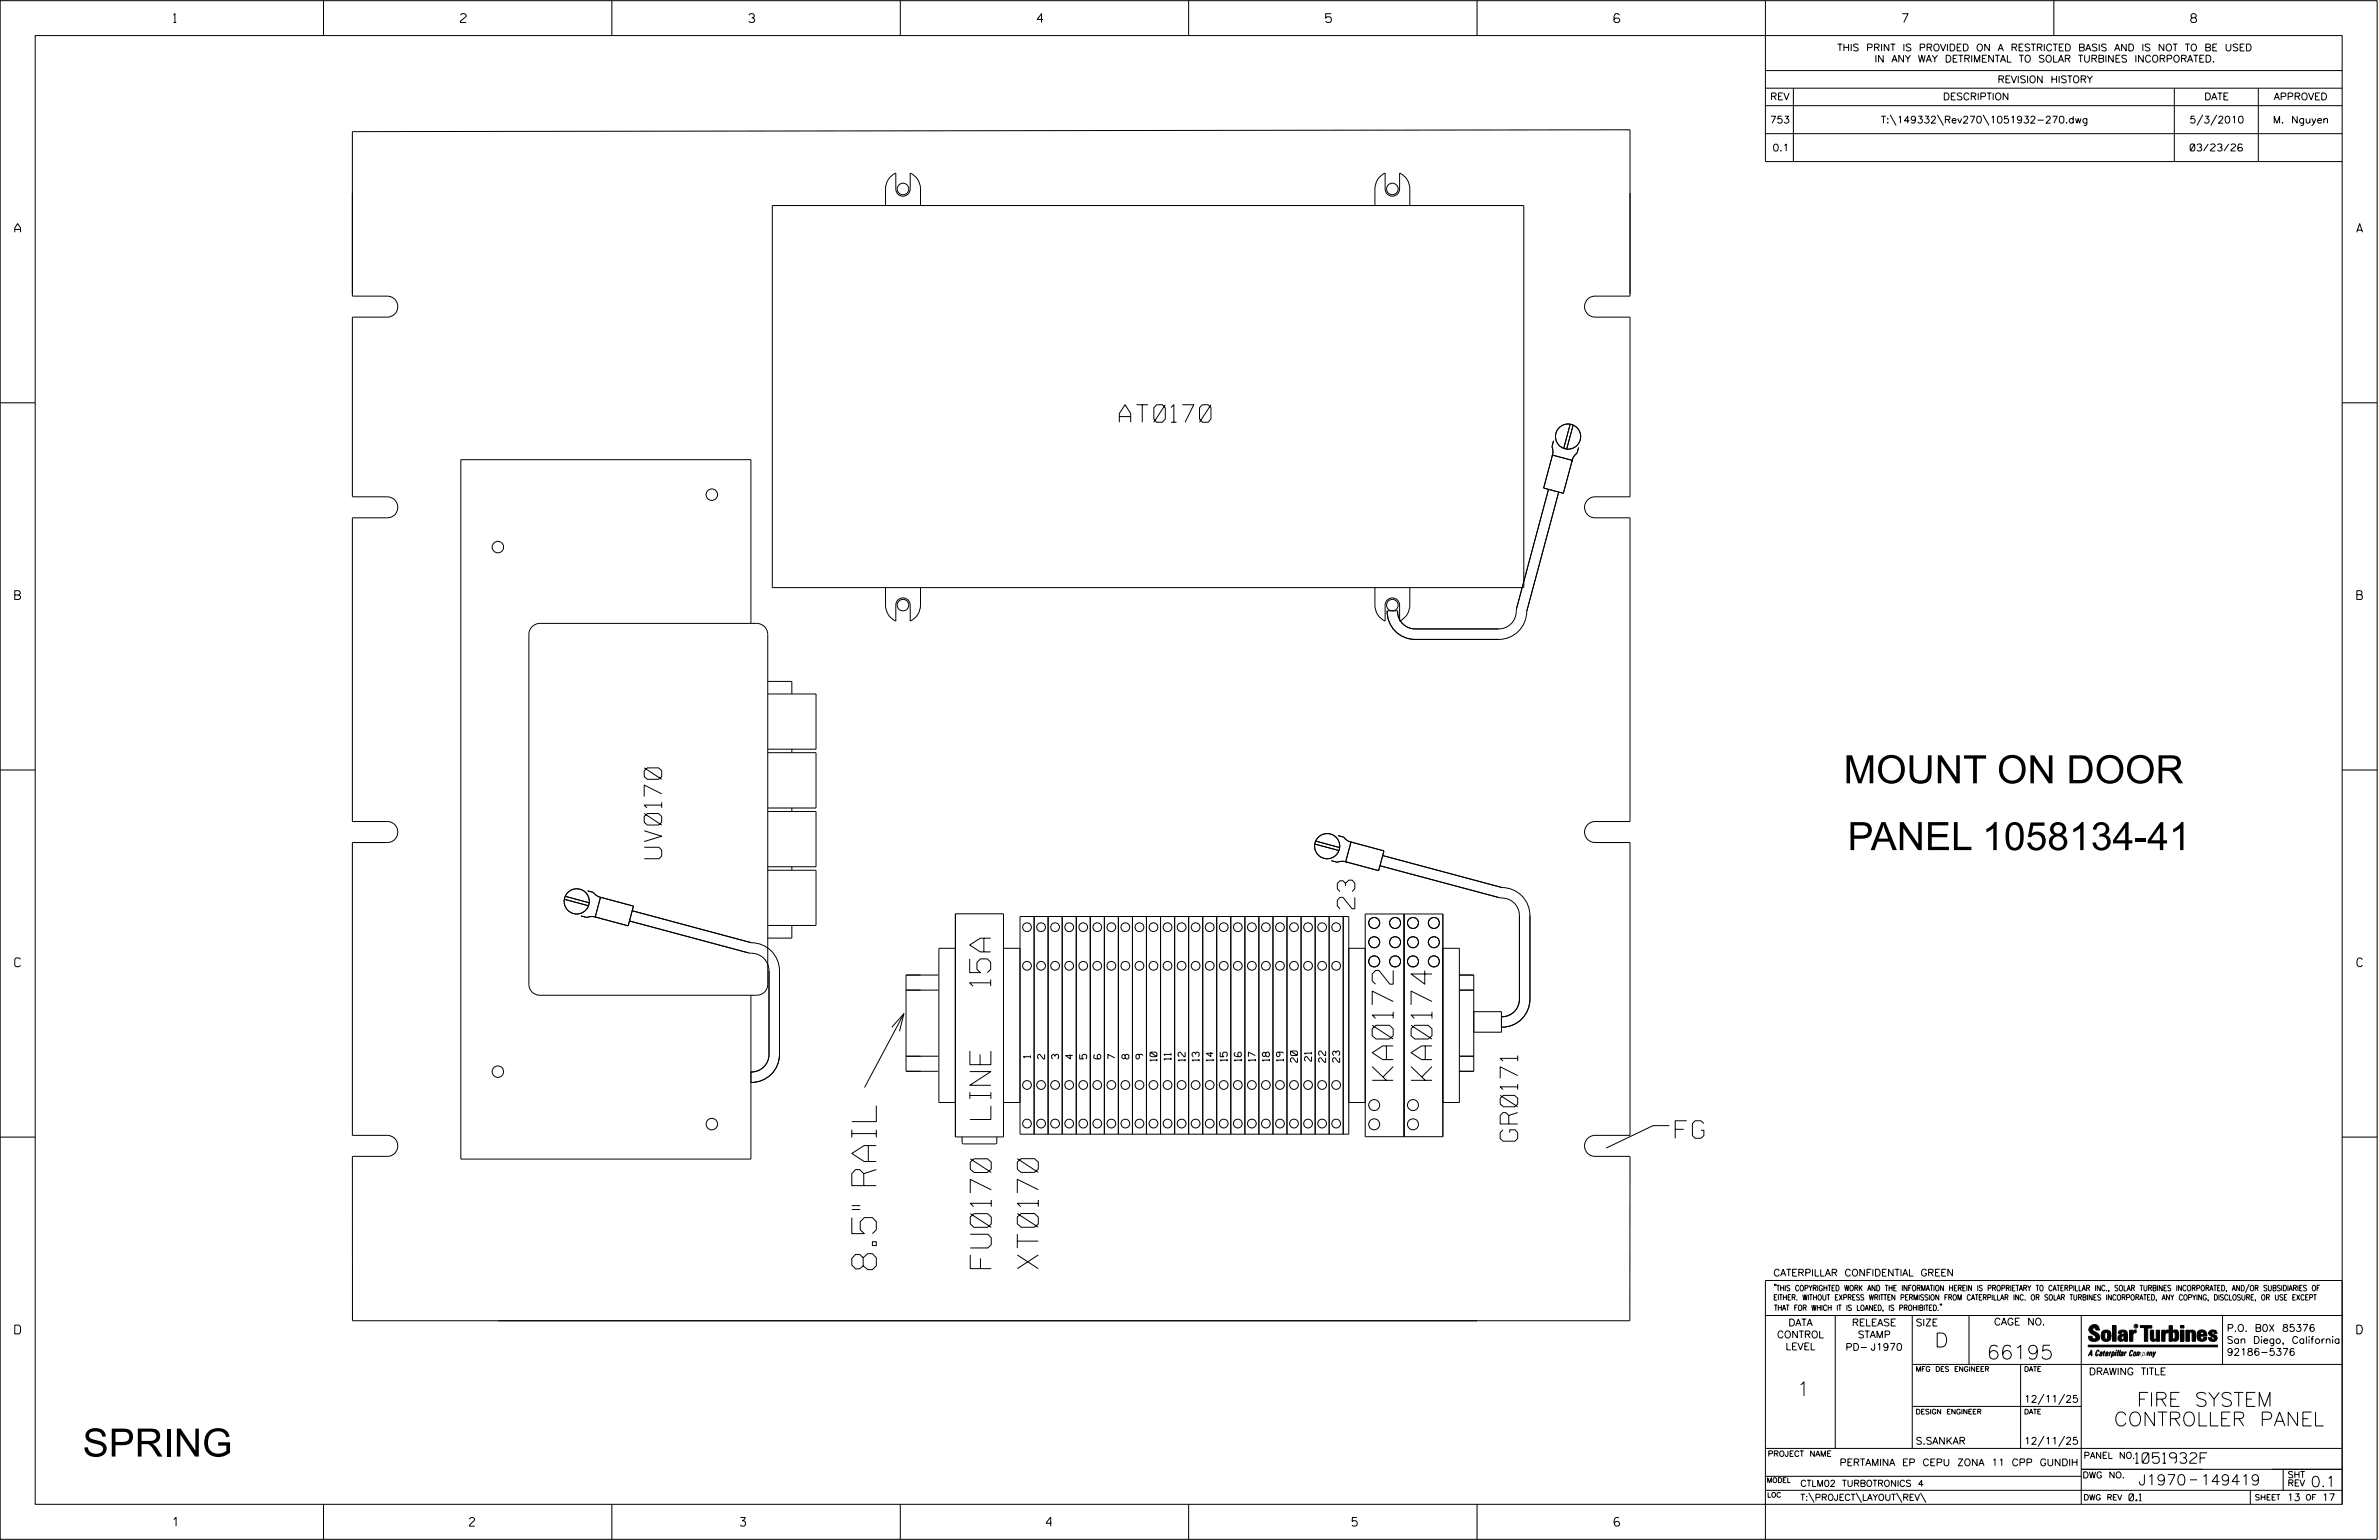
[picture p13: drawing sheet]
<svg xmlns="http://www.w3.org/2000/svg" width="864mm" height="559mm" viewBox="0 0 864 559" stroke-linecap="round" stroke-linejoin="round" font-family="sans-serif">
<defs><g id="words">
<g font-size="10.2">
<text x="669.3" y="284.2">MOUNT ON DOOR</text>
<text x="670.7" y="308.5">PANEL 1058134-41</text>
<text x="30" y="528.5">SPRING</text>
</g>
<text font-size="8.9" x="318.1" y="460.7" transform="rotate(-90 318.1 460.7)">8.5&quot; RAIL</text>
<g font-size="7.6">
<text x="359.6" y="357.8" transform="rotate(-90 359.6 357.8)">15A</text>
<text x="505.7" y="392" transform="rotate(-90 505.7 392)">KA0172</text>
<text x="519.8" y="392" transform="rotate(-90 519.8 392)">KA0174</text>
<text x="359.7" y="406.2" transform="rotate(-90 359.7 406.2)">LINE</text>
<text x="359.8" y="460.3" transform="rotate(-90 359.8 460.3)">FU0170</text>
<text x="376.9" y="460.4" transform="rotate(-90 376.9 460.4)">XT0170</text>
</g>
<g font-size="6.3">
<text x="406.3" y="153.2">AT0170</text>
<text x="240.2" y="311.6" transform="rotate(-90 240.2 311.6)">UV0170</text>
<text x="491.8" y="329.8" transform="rotate(-90 491.8 329.8)">23</text>
<text x="608.1" y="413">FG</text>
<text x="550.9" y="414.1" transform="rotate(-90 550.9 414.1)">GR0171</text>
</g>
<g font-size="5.1">
<text x="702.3" y="488.8">D</text>
<text x="721.2" y="493.2">66195</text>
<text x="652.2" y="506.5">1</text>
<text x="775.7" y="510.3">FIRE SYSTEM</text>
<text x="764.3" y="517.4">CONTROLLER PANEL</text>
</g>
<g font-size="3.8">
<text x="775.1" y="531">1051932F</text>
<text x="776.3" y="538.9">J1970</text>
<text x="798.8" y="538.9">149419</text>
<text x="838.8" y="539.5">0.1</text>
</g>
<g font-size="3.2">
<text x="63" y="8.2">1</text>
<text x="167.2" y="8.2">2</text>
<text x="271.8" y="8.2">3</text>
<text x="376.5" y="8.2">4</text>
<text x="481.2" y="8.2">5</text>
<text x="690.6" y="8.2">7</text>
<text x="795.3" y="8.2">8</text>
<text x="5.4" y="84.3">A</text>
<text x="855.5" y="84.3">A</text>
<text x="5.4" y="217.5">B</text>
<text x="855.6" y="217.5">B</text>
<text x="5.4" y="350.8">C</text>
<text x="855.6" y="350.8">C</text>
<text x="5.4" y="484">D</text>
<text x="855.6" y="484">D</text>
<text x="62.8" y="553.8">1</text>
<text x="170.4" y="553.8">2</text>
<text x="268.8" y="553.8">3</text>
<text x="379.8" y="553.8">4</text>
<text x="490.8" y="553.8">5</text>
<text x="585.9" y="553.8">6</text>
</g>
<g font-size="2.5">
<text x="666.9" y="18.5">THIS PRINT IS PROVIDED ON A RESTRICTED BASIS AND IS NOT TO BE USED</text>
<text x="680.5" y="22.6">IN ANY WAY DETRIMENTAL TO SOLAR TURBINES INCORPORATED.</text>
<text x="725.1" y="30">REVISION HISTORY</text>
<text x="642.6" y="36.3">REV</text>
<text x="705.3" y="36.3">DESCRIPTION</text>
<text x="800.2" y="36.3">DATE</text>
<text x="825.4" y="36.3">APPROVED</text>
<text x="642.5" y="44.7">753</text>
<text x="682.8" y="44.7">T:\149332\Rev270\1051932-270.dwg</text>
<text x="794.8" y="44.7">5/3/2010</text>
<text x="825.1" y="44.7">M. Nguyen</text>
<text x="643.5" y="54.8">0.1</text>
<text x="795.1" y="54.8">03/23/26</text>
<text x="374.1" y="383.8" transform="rotate(-90 374.1 383.8)">1</text>
<text x="379.2" y="384.2" transform="rotate(-90 379.2 384.2)">2</text>
<text x="384.3" y="384.2" transform="rotate(-90 384.3 384.2)">3</text>
<text x="389.4" y="384.2" transform="rotate(-90 389.4 384.2)">4</text>
<text x="394.5" y="384.2" transform="rotate(-90 394.5 384.2)">5</text>
<text x="399.6" y="384.2" transform="rotate(-90 399.6 384.2)">6</text>
<text x="404.7" y="384.2" transform="rotate(-90 404.7 384.2)">7</text>
<text x="409.8" y="384.2" transform="rotate(-90 409.8 384.2)">8</text>
<text x="414.9" y="384.2" transform="rotate(-90 414.9 384.2)">9</text>
<text x="420" y="385.1" transform="rotate(-90 420 385.1)">10</text>
<text x="425.1" y="384.6" transform="rotate(-90 425.1 384.6)">11</text>
<text x="430.2" y="385.1" transform="rotate(-90 430.2 385.1)">12</text>
<text x="435.3" y="385.1" transform="rotate(-90 435.3 385.1)">13</text>
<text x="440.4" y="385.1" transform="rotate(-90 440.4 385.1)">14</text>
<text x="445.5" y="385.1" transform="rotate(-90 445.5 385.1)">15</text>
<text x="450.6" y="385.1" transform="rotate(-90 450.6 385.1)">16</text>
<text x="455.7" y="385.1" transform="rotate(-90 455.7 385.1)">17</text>
<text x="460.8" y="385.1" transform="rotate(-90 460.8 385.1)">18</text>
<text x="465.9" y="385.1" transform="rotate(-90 465.9 385.1)">19</text>
<text x="471" y="385.5" transform="rotate(-90 471 385.5)">20</text>
<text x="476.1" y="385.1" transform="rotate(-90 476.1 385.1)">21</text>
<text x="481.2" y="385.5" transform="rotate(-90 481.2 385.5)">22</text>
<text x="486.3" y="385.5" transform="rotate(-90 486.3 385.5)">23</text>
<text x="643.8" y="463">CATERPILLAR CONFIDENTIAL GREEN</text>
<text x="645.1" y="485.5">CONTROL</text>
<text x="649.2" y="481.1">DATA</text>
<text x="672.3" y="481.1">RELEASE</text>
<text x="674.4" y="485.5">STAMP</text>
<text x="695.4" y="481.1">SIZE</text>
<text x="723.8" y="480.8">CAGE NO.</text>
<text x="808.4" y="483.1">P.O. B0X 85376</text>
<text x="648.2" y="489.8">LEVEL</text>
<text x="669.9" y="490">PD- J1970</text>
<text x="808.4" y="487.5">San Diego, California</text>
<text x="808.4" y="491.8">92186-5376</text>
<text x="758.3" y="498.9">DRAWING TITLE</text>
<text x="734.8" y="508.9">12/11/25</text>
<text x="695.4" y="524.1">S.SANKAR</text>
<text x="734.8" y="524.1">12/11/25</text>
<text x="667.8" y="531.9">PERTAMINA EP CEPU ZONA 11 CPP GUNDIH</text>
<text x="772.8" y="544.6">0.1</text>
<text x="830.2" y="544.6">13</text>
<text x="842.9" y="544.6">17</text>
</g>
<g font-size="2.3">
<text x="756.4" y="529.2">PANEL NO.</text>
<text x="653.5" y="539.4">CTLM02 TURBOTRONICS 4</text>
<text x="756" y="536.3">DWG NO.</text>
<text x="830.4" y="539.3">REV</text>
<text x="830.4" y="536.2">SHT</text>
<text x="653.5" y="544.5">T:\PROJECT\LAYOUT\REV\</text>
</g>
<g font-size="2">
<text x="643.8" y="468.4">&quot;THIS COPYRIGHTED WORK AND THE INFORMATION HEREIN IS PROPRIETARY TO CATERPILLAR INC., SOLAR TURBINES INCORPORATED, AND/OR SUBSIDIARIES OF</text>
<text x="643.8" y="471.8">EITHER. WITHOUT EXPRESS WRITTEN PERMISSION FROM CATERPILLAR INC. OR SOLAR TURBINES INCORPORATED, ANY COPYING, DISCLOSURE, OR USE EXCEPT</text>
<text x="644" y="475.6">THAT FOR WHICH IT IS LOANED, IS PROHIBITED.&quot;</text>
<text x="641.7" y="528.5">PROJECT NAME</text>
<text x="756.3" y="544.3">DWG REV</text>
<text x="818.5" y="544.3">SHEET</text>
<text x="836.9" y="544.3">OF</text>
</g>
<g font-size="1.8">
<text x="695.4" y="497.6">MFG DES ENGINEER</text>
<text x="734.8" y="497.6">DATE</text>
<text x="695.4" y="513.1">DESIGN ENGINEER</text>
<text x="734.8" y="513.1">DATE</text>
<text x="641.3" y="538">MODEL</text>
<text x="641.5" y="543.3">LOC</text>
</g>
<text font-size=".9" x="775.1" y="481.7">R</text>
</g></defs>
<g fill="none" stroke="#000" stroke-width=".36">
<path d="M.1 .2h862.8v558.4h-862.8zM12.8 12.9h837.4v533h-837.4zM117.4 .2v12.7M222.1 .2v12.7M326.8 .2v12.7M431.5 .2v12.7M536.2 .2v12.7M587.9 5.5l-.5-.5h-1l-.5 1v1.7l.5 .4h1l.6-.4v-.6l-.6-.5h-1l-.5 .5M640.9 .2v58.4h209.3M745.6 .2v12.7M640.9 25.6h209.3M640.9 32h209.3"/>
<path d="M640.9 38.3h209.3M651 32v26.6M789.3 32v26.6M819.8 32v26.6M127.9 47.8l463.8-.7v60.4h-12.7a3.8 3.8 0 0 0-3.8 3.8 3.8 3.8 0 0 0 3.8 3.8h12.7v65.2h-12.7a3.8 3.8 0 0 0-3.8 3.8 3.8 3.8 0 0 0 3.8 3.8h12.7v110.2h-12.7a3.8 3.8 0 0 0-3.8 3.8 3.8 3.8 0 0 0 3.8 3.8h12.7v106.3h-12.7a3.8 3.8 0 0 0-3.8 3.8 3.8 3.8 0 0 0 3.8 3.8h12.7l-.1 59.6h-463.6l-.1-59.6h12.7a3.8 3.8 0 0 0 3.8-3.8 3.8 3.8 0 0 0-3.8-3.8h-12.7v-106.3h12.7a3.8 3.8 0 0 0 3.8-3.8 3.8 3.8 0 0 0-3.8-3.8h-12.7v-110.2h12.7a3.8 3.8 0 0 0 3.8-3.8 3.8 3.8 0 0 0-3.8-3.8h-12.7v-65.2h12.7a3.8 3.8 0 0 0 3.8-3.8 3.8 3.8 0 0 0-3.8-3.8h-12.7zM640.9 48.5h209.3M686.2 41.7l2.1 3.8M703.3 41.7l2.2 3.8M719.9 41.7l2.1 3.8M799.6 41.7l-2.1 3.8M804.7 41.7l-2.2 3.8M280.4 74.6h272.8v138.6h-272.8z"/>
<path d="M334.2 74.6v-6a6.3 6.3 0 0 0-3.8-5.8v5.8a2.61 2.61 0 0 1-2.6 2.6 2.61 2.61 0 0 1-2.6-2.6v-5.8a6.3 6.3 0 0 0-3.7 5.8v6M511.8 74.6v-6a6.2 6.2 0 0 0-3.7-5.8v5.8a2.63 2.63 0 0 1-2.7 2.6 2.63 2.63 0 0 1-2.6-2.6v-5.8a6.2 6.2 0 0 0-3.7 5.8v6M.1 146.2h12.7M564 159.9l-.6 2.2 .3 1.7-.3 1.8M570 154l-2.3 8.7M571.1 154.2l-2.4 8.7M850.2 146.2h12.7M562.1 177.6l-11.6 43.3a6.6 6.6 0 0 1-6.4 7.3h-30.4a6.4 6.4 0 0 1-6.4-6.5h-3.7a10.1 10.1 0 0 0 10.1 10.3h30.4a10.2 10.2 0 0 0 10.1-10.1l11.6-43.3M563.6 165.1l7.1 1.9-3.2 12-7.1-1.9zM573.1 162.4l-.6 2-1.3 1.4-.6 1.7M321.5 213.2v6.4a6.3 6.3 0 0 0 3.7 5.8v-5.8a2.61 2.61 0 0 1 2.6-2.6 2.61 2.61 0 0 1 2.6 2.6v5.8a6.3 6.3 0 0 0 3.8-5.8v-6.4M499.1 213.2v6.4a6.2 6.2 0 0 0 3.7 5.8v-5.8a2.63 2.63 0 0 1 2.6-2.6 2.63 2.63 0 0 1 2.7 2.6v5.8a6.2 6.2 0 0 0 3.7-5.8v-6.4"/>
<path d="M193.1 227.4l1.4-.9 1.5-.3h78.7a4 4 0 0 1 4 4.1v126.8a4 4 0 0 1-4 4h-78.7a4 4 0 0 1-4-4v-126.8l.3-1.6zM272.6 226.2v-59.4h-105.3v253.8h105.3v-59.5M278.7 247.3h8.7v4.5M278.7 251.8h17.5v20.1h-17.5M.1 279.4h12.7M278.7 273.1h17.5v20.1h-17.5M287.4 271.9v1.2M850.2 279.4h12.7M278.7 294.5h17.5v20h-17.5M287.4 293.2v1.3M278.7 315.8h17.5v20h-17.5M287.4 314.5v1.3"/>
<path d="M477.3 306.3l8.7 2.3M477.6 305.2l8.7 2.4M483.3 312.3l2.2 .6 1.7-.4 1.8 .3M485.8 303.2l2 .6 1.4 1.2 1.7 .7M490.4 305.5l12 3.3-1.9 7.1-12-3.2zM500.9 314.1l43.4 11.6a6.7 6.7 0 0 1 7.3 6.5v30.4a6.3 6.3 0 0 1-6.6 6.3M501.9 310.4l43.4 11.7a10.2 10.2 0 0 1 10.1 10.1v30.4a10.1 10.1 0 0 1-10.4 10.1M204.9 326.3l8.7 2.3M205.2 325.2l8.7 2.4M210.9 332.4l2.1 .5 1.8-.3 1.7 .3M213.3 323.3l2.1 .5 1.3 1.3 1.8 .6M218 325.6l11.9 3.2-1.9 7.2-11.9-3.3z"/>
<path d="M228.5 334.2l43.3 11.6a6.6 6.6 0 0 1 7.4 6.4v30.4a6.4 6.4 0 0 1-6.6 6.4M229.5 330.5l43.3 11.6a10.2 10.2 0 0 1 10.2 10.1v30.4a10.2 10.2 0 0 1-10.4 10.2M287.4 335.8v4.6h-8.7M346.8 331.6h17.5v80.9h-17.5zM370.3 332.6h119.3v79h-119.3zM375.4 332.6v79M380.5 332.6v79M385.6 332.6v79M390.7 332.6v79M395.8 332.6v79M400.9 332.6v79M406 332.6v79"/>
<path d="M411.1 332.6v79M416.2 332.6v79M421.3 332.6v79M426.4 332.6v79M431.5 332.6v79M436.6 332.6v79M441.7 332.6v79M446.8 332.6v79M451.9 332.6v79M457 332.6v79M462.1 332.6v79M467.2 332.6v79"/>
<path d="M472.3 332.6v79M477.4 332.6v79M482.5 332.6v79M487.6 332.6v79M495.6 331.6h28.2v80.9h-28.2zM509.7 331.6v80.9M328.9 359.3h11.6M340.5 353.8h-11.6v34.9h11.6M346.8 344.1h-6v55.9h6M364.3 344.1h6M489.6 344.1h6M523.8 344.1h6v55.9h-6"/>
<path d="M529.7 353.8h5.3v34.9h-5.3M529.7 359.3h5.3M323.7 372.7l4.4-4.9-1.6 6.4M328.1 367.8l-14.3 26.8M535 367.1h10v7.4h-10M328.9 383.3h11.6M529.7 383.3h5.3M.1 412.6h12.7M349.2 412.5v2.1l.5 .5h11.7l.4-.5v-2.1M364.3 400h6M489.6 400h6M606 408.4h-5.9l-17.1 8.2"/>
<path d="M850.2 412.6h12.7M640.9 477.3h209.3M644.2 466.1l-.1 .4M644.7 466.1l-.2 .4M666.2 477.3v48.3M694.2 477.3v48.3M704.4 473.3l-.1 .4M704.8 473.3l-.1 .4M714.8 477.3v17.8M755.5 477.3v68.6M806.8 477.3v17.8M816.5 466l-1.4 3.1"/>
<path d="M850.2 464.6h-209.3v94M850.2 464.8v81.1M694.2 495.1h156M733.5 495.1v30.5M758.6 481.4a2.02 2.02 0 0 1 3.1-.1l.5 1.3h-1.3l-.2-.6-.4-.2-.6 .1-.1 .4 .4 .7a2.46 2.46 0 0 1 2.2 2.9 2.83 2.83 0 0 1-3.8 .3l-.3-1.3h1.3l.2 .7 .6 .3 .5-.2 .2-.5-.4-.6-1.9-1.2-.4-.9zM759.2 491.3h-.7l.7-1.2v1.9h.2l-.1-2.1-1.3 2.1 .5-.5h.7M761.3 490l.3-.2 .4 .3-.1 .3-.3-.4-.4 .3-.3 1.6h.4l.4-.5-.3 .6-.4 .1-.3-.4zM762.6 490.6l.5-.1-.1 1.4h-.9a.74 .74 0 0 1 .9-.8l-.3 .7-.5 .1 .2-.5 .6-.2v-.5l-.7 .2zM763 483.2a2.17 2.17 0 0 1 3.1 0l.3 1.4-.3 1.5a2.17 2.17 0 0 1-3.1 0l-.3-1.5zM763.6 490.5l.4-.4 .2 .6h-.3l-.3 .9 .2 .4-.3-.1zM764.1 483.7l.5-.4 .4 .3v2.2l-.4 .2-.5-.2zM764.6 491.1l.6 .2v-.7l-.4-.1-.4 .6-.1 .8h.6"/>
<path d="M764.6 491.1l-.1 .8h.4M764.6 482.6v.8M764.8 490.7l.4 .1v.3h-.6zM765 491.5l-.1 .4zM766 490.5l-.5 1.5zM766 490.8l.4-.3-.4 .4M766.9 481h1.3v5.7h-1.3zM767 490.8l.5 .1-.3 .8-.4 .2zM767.3 490.5h-.5l-.5 2M767.3 490.5a.8 .8 0 0 1 .2 1 .8 .8 0 0 1-.9 .4l-.1 .6M767.3 490.5l-.1 .2M768.1 490.5l-.4 1.5z"/>
<path d="M768.2 489.9h.3l-.1 .2h-.2zM769 489.9l-.5 2.1zM769.7 489.9l-.6 2.1zM770.1 491.4l.5-.3-.5 .8zM770.4 491.9h.1M770.6 491.1l.1-.4-.7 .2 .1-.3 .6-.1 .2 .3-.5 1.1M770.6 491.1a.74 .74 0 0 0-.8 .8h.6M771 484.8h-.7l-.3 .6 .4 .7 .5-.3 .1-2.4h-.8l-.1 .4h-1.2a1.71 1.71 0 0 1 1.8-1.3 1.71 1.71 0 0 1 1.6 1.4v2.8h-1.1l-.1-.6M771 484.2l-1.5 .1a1.41 1.41 0 0 0 0 2.4l.5 .1 1.1-.7M771.2 486.1h-.1M771.4 490.5l.1 .3 .4-.3-.9 1.5zM771.5 490.8h.1"/>
<path d="M773 482.7h1.2v.5l.5-.5 .7-.1v1h-.6l-.5 .4-.1 2.7h-1.2zM773.3 490.3l.6-.4 .4 .2-.1 .4-.3-.4a1.28 1.28 0 0 0-.5 1.8l.6-.4-.1 .4-.8 .1zM774.7 490.8l.5-.3a.88 .88 0 0 1 .2 .9 .88 .88 0 0 1-.7 .7l-.2-.2zM774.8 490.9h.5l-.3 1h-.3l-.2-.2zM775.2 490.5l-.1 .2M776.8 481h4.3v.9h-1.5v4.8h-1.3M776.8 490.6l-.8 .2v-.3l-.4 1.5 .8-1.3v1.3l.3-1.2M779.3 491.1h.4M779.6 490.5h.3l-.3 1.4M779.6 490.7h.2l-.1 .4M779.7 491.1l-.1 .4M779.7 491.1l-.4 .2"/>
<path d="M780.1 492l.4-1.5 .1 .3 .3-.3 .3 .2-.3 1.3v-1.3l-.7 1.3M780.6 482.7h1.2v2.7l.1 .4 .4 .3 .4-.7v-2.7h1.2l.1 4h-1.3v-.5l-1.1 .6-.7-.3-.3-.7zM781.6 492.5l1-2-.8 1.3-.2-1.3-.2 2M784.7 482.7h1.2v.5l.5-.5 .7-.1v1h-.5l-.6 .4-.1 2.7h-1.2zM787.4 481h1.2v2a1.4 1.4 0 0 1 2.2 .2l.1 1.4-.4 1.9-1.5 .1-.4-.5v-1l.5 .9 .5-.3v-2.1l-.5-.4-.5 .7v2.8h-1.2zM791.5 482.7h1.3v4h-1.3zM791.5 481h1.3v.9h-1.3zM793.5 482.7h1.3v.4l.7-.5 1.1 .2 .4 .6v3.3h-1.2l-.3-3.4-.7 .2v3.2h-1.3zM794.8 483.1h.1M797.7 483.2a1.92 1.92 0 0 1 2.4-.5 1.92 1.92 0 0 1 1 2.1h-2.3v.8l.6 .5 .5-.3v-.5h1.2a1.83 1.83 0 0 1-2.1 1.4 1.83 1.83 0 0 1-1.5-2.1zM798.8 484.2v.6M799.1 483.4h.6l.2 .8h-1.1z"/>
<path d="M804.6 482.9a1.84 1.84 0 0 0-2.9 .8 3.3 3.3 0 0 0 2.2 1.9l-.5 .5-.4-.3-.1-.4h-1.2l.1 .6a1.92 1.92 0 0 0 2.9 .4M804.9 483.8h-1.2l-.2-.6-.5 .1-.1 .3 .1 .3 1.8 .9M805.1 488.1h-47.1v.6h47.1M694.2 510.3h61.3M742 505.8l-2.2 3.9M749.5 505.8l-2.2 3.9M640.9 525.6h209.2M640.9 535.7h114.6M742 521.1l-2.2 3.8M749.5 521.1l-2.2 3.8M755.5 533.2h94.7M795 537h2.6"/>
<path d="M828.8 533.2v7.6M117.4 545.9v12.7M222.1 545.9v12.7M326.8 545.9v12.7M431.5 545.9v12.7M536.2 545.9v12.7M640.9 540.8h209.3M656.6 541.7l2 3.5M673.8 541.7l1.9 3.5M688.4 541.7l2 3.5M697.2 541.7l1.9 3.5M816.9 541v4.9"/>
<circle cx="327.8" cy="68.6" r="2.1"/>
<circle cx="505.4" cy="68.6" r="2.09"/>
<circle cx="569.2" cy="158.4" r="4.6"/>
<circle cx="258.4" cy="179.5" r="2.08"/>
<circle cx="180.7" cy="198.5" r="2.07"/>
<circle cx="327.8" cy="219.6" r="2.1"/>
<circle cx="505.4" cy="219.6" r="2.09"/>
<circle cx="481.8" cy="307" r="4.6"/>
<circle cx="209.4" cy="327.1" r="4.6"/>
<circle cx="372.8" cy="336.4" r="1.59"/>
<circle cx="377.9" cy="336.4" r="1.58"/>
<circle cx="383" cy="336.4" r="1.59"/>
<circle cx="388.1" cy="336.4" r="1.59"/>
<circle cx="393.2" cy="336.4" r="1.58"/>
<circle cx="398.3" cy="336.4" r="1.59"/>
<circle cx="403.4" cy="336.4" r="1.58"/>
<circle cx="408.5" cy="336.4" r="1.59"/>
<circle cx="413.6" cy="336.4" r="1.59"/>
<circle cx="418.7" cy="336.4" r="1.59"/>
<circle cx="423.8" cy="336.4" r="1.59"/>
<circle cx="428.9" cy="336.4" r="1.58"/>
<circle cx="434" cy="336.4" r="1.59"/>
<circle cx="439.1" cy="336.4" r="1.59"/>
<circle cx="444.2" cy="336.4" r="1.59"/>
<circle cx="449.3" cy="336.4" r="1.59"/>
<circle cx="454.4" cy="336.4" r="1.58"/>
<circle cx="459.5" cy="336.4" r="1.59"/>
<circle cx="464.6" cy="336.4" r="1.59"/>
<circle cx="469.7" cy="336.4" r="1.59"/>
<circle cx="474.8" cy="336.4" r="1.59"/>
<circle cx="479.9" cy="336.4" r="1.58"/>
<circle cx="485" cy="336.4" r="1.59"/>
<circle cx="498.8" cy="334.9" r="1.99"/>
<circle cx="506.4" cy="334.9" r="1.99"/>
<circle cx="512.9" cy="334.9" r="1.99"/>
<circle cx="520.5" cy="334.9" r="1.98"/>
<circle cx="372.8" cy="350.4" r="1.59"/>
<circle cx="377.9" cy="350.4" r="1.58"/>
<circle cx="383" cy="350.4" r="1.59"/>
<circle cx="388.1" cy="350.4" r="1.59"/>
<circle cx="393.2" cy="350.4" r="1.58"/>
<circle cx="398.3" cy="350.4" r="1.59"/>
<circle cx="403.4" cy="350.4" r="1.58"/>
<circle cx="408.5" cy="350.4" r="1.59"/>
<circle cx="413.6" cy="350.4" r="1.59"/>
<circle cx="418.7" cy="350.5" r="1.59"/>
<circle cx="423.8" cy="350.4" r="1.59"/>
<circle cx="428.9" cy="350.4" r="1.58"/>
<circle cx="434" cy="350.4" r="1.59"/>
<circle cx="439.1" cy="350.4" r="1.59"/>
<circle cx="444.2" cy="350.5" r="1.59"/>
<circle cx="449.3" cy="350.4" r="1.59"/>
<circle cx="454.4" cy="350.4" r="1.58"/>
<circle cx="459.5" cy="350.4" r="1.59"/>
<circle cx="464.6" cy="350.4" r="1.59"/>
<circle cx="469.7" cy="350.5" r="1.59"/>
<circle cx="474.8" cy="350.4" r="1.59"/>
<circle cx="479.9" cy="350.4" r="1.58"/>
<circle cx="485" cy="350.4" r="1.59"/>
<circle cx="498.8" cy="348.8" r="1.99"/>
<circle cx="498.8" cy="341.9" r="1.99"/>
<circle cx="506.4" cy="348.8" r="1.99"/>
<circle cx="506.4" cy="341.9" r="1.99"/>
<circle cx="512.9" cy="348.8" r="1.99"/>
<circle cx="512.9" cy="341.9" r="1.99"/>
<circle cx="520.5" cy="348.8" r="1.99"/>
<circle cx="520.5" cy="341.9" r="1.98"/>
<circle cx="180.7" cy="388.9" r="2.07"/>
<circle cx="372.8" cy="393.7" r="1.58"/>
<circle cx="377.9" cy="393.7" r="1.58"/>
<circle cx="383" cy="393.7" r="1.58"/>
<circle cx="388.1" cy="393.7" r="1.58"/>
<circle cx="393.2" cy="393.7" r="1.58"/>
<circle cx="398.3" cy="393.7" r="1.58"/>
<circle cx="403.4" cy="393.7" r="1.58"/>
<circle cx="408.5" cy="393.7" r="1.58"/>
<circle cx="413.6" cy="393.7" r="1.58"/>
<circle cx="418.7" cy="393.7" r="1.59"/>
<circle cx="423.8" cy="393.7" r="1.58"/>
<circle cx="428.9" cy="393.7" r="1.58"/>
<circle cx="434" cy="393.7" r="1.58"/>
<circle cx="439.1" cy="393.7" r="1.58"/>
<circle cx="444.2" cy="393.7" r="1.59"/>
<circle cx="449.3" cy="393.7" r="1.58"/>
<circle cx="454.4" cy="393.7" r="1.58"/>
<circle cx="459.5" cy="393.7" r="1.58"/>
<circle cx="464.6" cy="393.7" r="1.58"/>
<circle cx="469.7" cy="393.7" r="1.59"/>
<circle cx="474.8" cy="393.7" r="1.58"/>
<circle cx="479.9" cy="393.7" r="1.58"/>
<circle cx="485" cy="393.7" r="1.58"/>
<circle cx="258.4" cy="407.9" r="2.09"/>
<circle cx="372.8" cy="407.7" r="1.58"/>
<circle cx="377.9" cy="407.7" r="1.58"/>
<circle cx="383" cy="407.7" r="1.58"/>
<circle cx="388.1" cy="407.7" r="1.58"/>
<circle cx="393.2" cy="407.7" r="1.58"/>
<circle cx="398.3" cy="407.7" r="1.58"/>
<circle cx="403.4" cy="407.7" r="1.58"/>
<circle cx="408.5" cy="407.7" r="1.58"/>
<circle cx="413.6" cy="407.7" r="1.58"/>
<circle cx="418.7" cy="407.7" r="1.59"/>
<circle cx="423.8" cy="407.7" r="1.58"/>
<circle cx="428.9" cy="407.7" r="1.58"/>
<circle cx="434" cy="407.7" r="1.58"/>
<circle cx="439.1" cy="407.7" r="1.58"/>
<circle cx="444.2" cy="407.7" r="1.59"/>
<circle cx="449.3" cy="407.7" r="1.58"/>
<circle cx="454.4" cy="407.7" r="1.58"/>
<circle cx="459.5" cy="407.7" r="1.58"/>
<circle cx="464.6" cy="407.7" r="1.58"/>
<circle cx="469.7" cy="407.7" r="1.59"/>
<circle cx="474.8" cy="407.7" r="1.58"/>
<circle cx="479.9" cy="407.7" r="1.58"/>
<circle cx="485" cy="407.7" r="1.58"/>
<circle cx="498.8" cy="408" r="1.99"/>
<circle cx="498.9" cy="401" r="1.99"/>
<circle cx="512.9" cy="408" r="1.99"/>
<circle cx="512.9" cy="401" r="1.99"/>
<circle cx="775.4" cy="481.2" r=".69"/>
</g>
<g fill="#000">
<path d="M768.1 490.5l-.4 1.5zM768.2 489.9h.3l-.1 .2h-.2zM769 489.9l-.5 2.1zM769.7 489.9l-.6 2.1zM791.5 481h1.3v.9h-1.3zM791.5 482.7h1.3v4h-1.3zM758 488.1h47.1v.6h-47.1z"/>
<path d="M759.2 489.9l-1.2 2.1 .5-.5h.7v.5h.2zM759.2 490.1v1.2h-.7z" fill-rule="evenodd"/>
<path d="M758.6 481.4a2.02 2.02 0 0 1 3.1-.1l.5 1.3h-1.3l-.2-.6-.4-.2-.6 .1-.1 .4 .4 .7a2.46 2.46 0 0 1 2.2 2.9 2.83 2.83 0 0 1-3.8 .3l-.3-1.3h1.3l.2 .7 .6 .3 .5-.2 .2-.5-.4-.6-1.9-1.2-.4-.9z" fill-rule="evenodd"/>
<path d="M761.3 490l.3-.2 .4 .3-.1 .3-.3-.4-.4 .3-.3 1.6h.4l.4-.5-.3 .6-.4 .1-.3-.4z" fill-rule="evenodd"/>
<path d="M762.6 490.6l.5-.1-.1 1.4h-.9a.74 .74 0 0 1 .9-.8l-.6 .3-.2 .5 .5-.1 .3-.6v-.5l-.7 .2z" fill-rule="evenodd"/>
<path d="M763.6 490.5l.4-.4 .2 .6h-.3l-.3 .9 .2 .4-.3-.1z" fill-rule="evenodd"/>
<path d="M764.8 490.5l.5 .3-.1 .5h-.6l.6-.2v-.3l-.4-.1-.3 1.2h.4l.3-.4-.6 .6-.3-.2v-.4z" fill-rule="evenodd"/>
<path d="M763 483.2a2.17 2.17 0 0 1 3.1 0l.3 1.4-.3 1.5a2.17 2.17 0 0 1-3.1 0l-.3-1.5zM764.1 483.7v2.1l.5 .2 .4-.2v-2.2l-.4-.3z" fill-rule="evenodd"/>
<path d="M766 490.5v.3l.4-.1-.4 .2-.5 1.1z" fill-rule="evenodd"/>
<path d="M766.8 490.5l-.5 2 .3-.6a.71 .71 0 0 0 .9-.5 .71 .71 0 0 0-.4-.9zM767 490.8l.5 .1-.3 .8-.4 .2z" fill-rule="evenodd"/>
<path d="M766.9 481h1.3v5.7h-1.3z" fill-rule="evenodd"/>
<path d="M770.1 490.6l.6-.1 .2 .3-.4 1.2-.5 .1-.2-.5 .3-.5h.5l-.7 .5v.3l.4-.1 .4-.9-.5-.2-.2 .2z" fill-rule="evenodd"/>
<path d="M769.4 482.8l-.5 1h1.2l.1-.4h.8v.8l-1.5 .1a1.41 1.41 0 0 0 0 2.4l.5 .1 1.1-.7 .1 .6h1.1v-2.8a1.79 1.79 0 0 0-2.4-1.2zM770.3 484.8h.7l-.1 1-.5 .3-.4-.7z" fill-rule="evenodd"/>
<path d="M771.4 490.5l.1 .3 .4-.3-.9 1.5z" fill-rule="evenodd"/>
<path d="M773 482.7h1.2v.5l.5-.5 .7-.1v1h-.6l-.5 .4-.1 2.7h-1.2z" fill-rule="evenodd"/>
<path d="M773.3 490.3l.6-.4 .4 .2-.1 .4-.3-.4a1.28 1.28 0 0 0-.5 1.8l.6-.4-.3 .5h-.6z" fill-rule="evenodd"/>
<path d="M774.7 490.8l-.2 1.1h.7a.96 .96 0 0 0 0-1.4zM774.8 490.9h.5l-.1 .6-.5 .4-.2-.2z" fill-rule="evenodd"/>
<path d="M776 490.5v.3l.4-.3 .2 .3 .7-.2-.3 1.4v-1.3l-.6 1.3v-1.3l-.8 1.3z" fill-rule="evenodd"/>
<path d="M776.8 481h4.3v.9h-1.5v4.8h-1.3v-4.8h-1.5z" fill-rule="evenodd"/>
<path d="M777.9 490.5l-.5 2 .3-.6a.71 .71 0 0 0 .9-.5 .71 .71 0 0 0-.4-.9zM778.1 490.8l.3-.1 .1 .4-.5 .8-.2-.5z" fill-rule="evenodd"/>
<path d="M779.3 490.6l.6-.1-.3 1.5-.7-.1a.67 .67 0 0 1 .8-.8l-.6 .3-.1 .5 .4-.1 .4-.9-.4-.2-.3 .2z" fill-rule="evenodd"/>
<path d="M780.5 490.5l.1 .3 .3-.3 .3 .2-.3 1.3v-1.3l-.8 1.3z" fill-rule="evenodd"/>
<path d="M780.6 482.7h1.2v2.7l.1 .4 .4 .3 .4-.7v-2.7h1.2l.1 4h-1.3v-.5l-1.1 .6-.7-.3-.3-.7z" fill-rule="evenodd"/>
<path d="M781.6 490.5l.2 1.3 .8-1.3-1.2 2z" fill-rule="evenodd"/>
<path d="M784.7 482.7h1.2v.5l.5-.5 .7-.1v1h-.5l-.6 .4-.1 2.7h-1.2z" fill-rule="evenodd"/>
<path d="M787.4 481h1.2v2a1.4 1.4 0 0 1 2.2 .2l.1 1.4-.4 1.9-1.5 .1-.4-.5v-1l.5 .9 .5-.3v-2.1l-.5-.4-.5 .7v2.8h-1.2z" fill-rule="evenodd"/>
<path d="M793.5 482.7h1.3v.4a1.29 1.29 0 0 1 2.2 .3v3.3h-1.2l-.3-3.4-.7 .2v3.2h-1.3z" fill-rule="evenodd"/>
<path d="M797.7 483.2a1.92 1.92 0 0 1 2.4-.5 1.92 1.92 0 0 1 1 2.1h-2.3v.8l.6 .5 .5-.3v-.5h1.2a1.83 1.83 0 0 1-2.1 1.4 1.83 1.83 0 0 1-1.5-2.1zM799.1 483.4l-.3 .8h1.1l-.2-.8z" fill-rule="evenodd"/>
<path d="M801.9 483.2a1.94 1.94 0 0 1 3 .1v.5h-1.2l-.2-.6-.5 .1-.1 .3 .1 .3 1.8 .9a1.2 1.2 0 0 1 .1 1.3 1.2 1.2 0 0 1-1.2 .7l-1.6-.4-.4-1h1.2l.1 .4 .4 .3 .5-.5a3.3 3.3 0 0 1-2.2-1.9z" fill-rule="evenodd"/>
<circle cx="761.4" cy="492" r=".07"/>
<circle cx="762.2" cy="485.1" r=".07"/>
<circle cx="769.3" cy="492" r=".07"/>
<circle cx="773.1" cy="486.7" r=".07"/>
<circle cx="791.5" cy="486.7" r=".07"/>
<circle cx="791.5" cy="481" r=".07"/>
<circle cx="794.8" cy="486.7" r=".07"/>
</g>
<use href="#words"/>
</svg>
